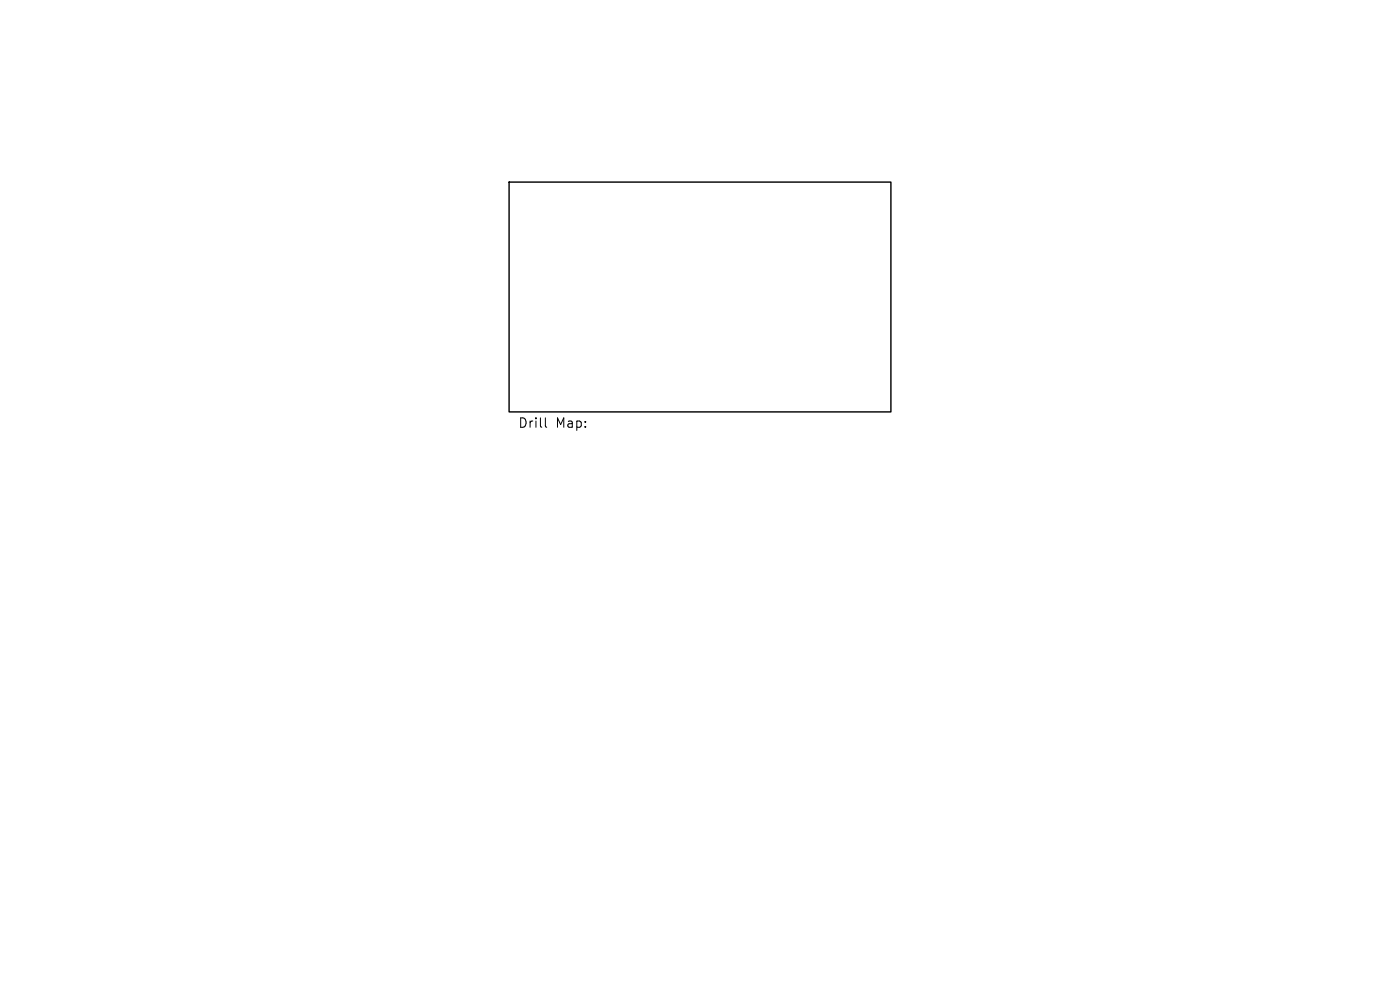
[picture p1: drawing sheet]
<svg xmlns="http://www.w3.org/2000/svg" width="297mm" height="210mm" viewBox="0 0 297 210" stroke-linecap="round" stroke-linejoin="round" font-family="sans-serif">
<defs><g id="words">
<g font-size="2.8">
<text x="109.9" y="91">Drill</text>
<text x="117.9" y="91">Map:</text>
</g>
</g></defs>
<path d="M108 38.6h81v48.8h-81z" fill="none" stroke="#000" stroke-width=".3"/>
<path d="M115.7 88.6v1.8l.3 .2" fill="none" stroke="#000" stroke-width=".21"/>
<use href="#words"/>
</svg>
